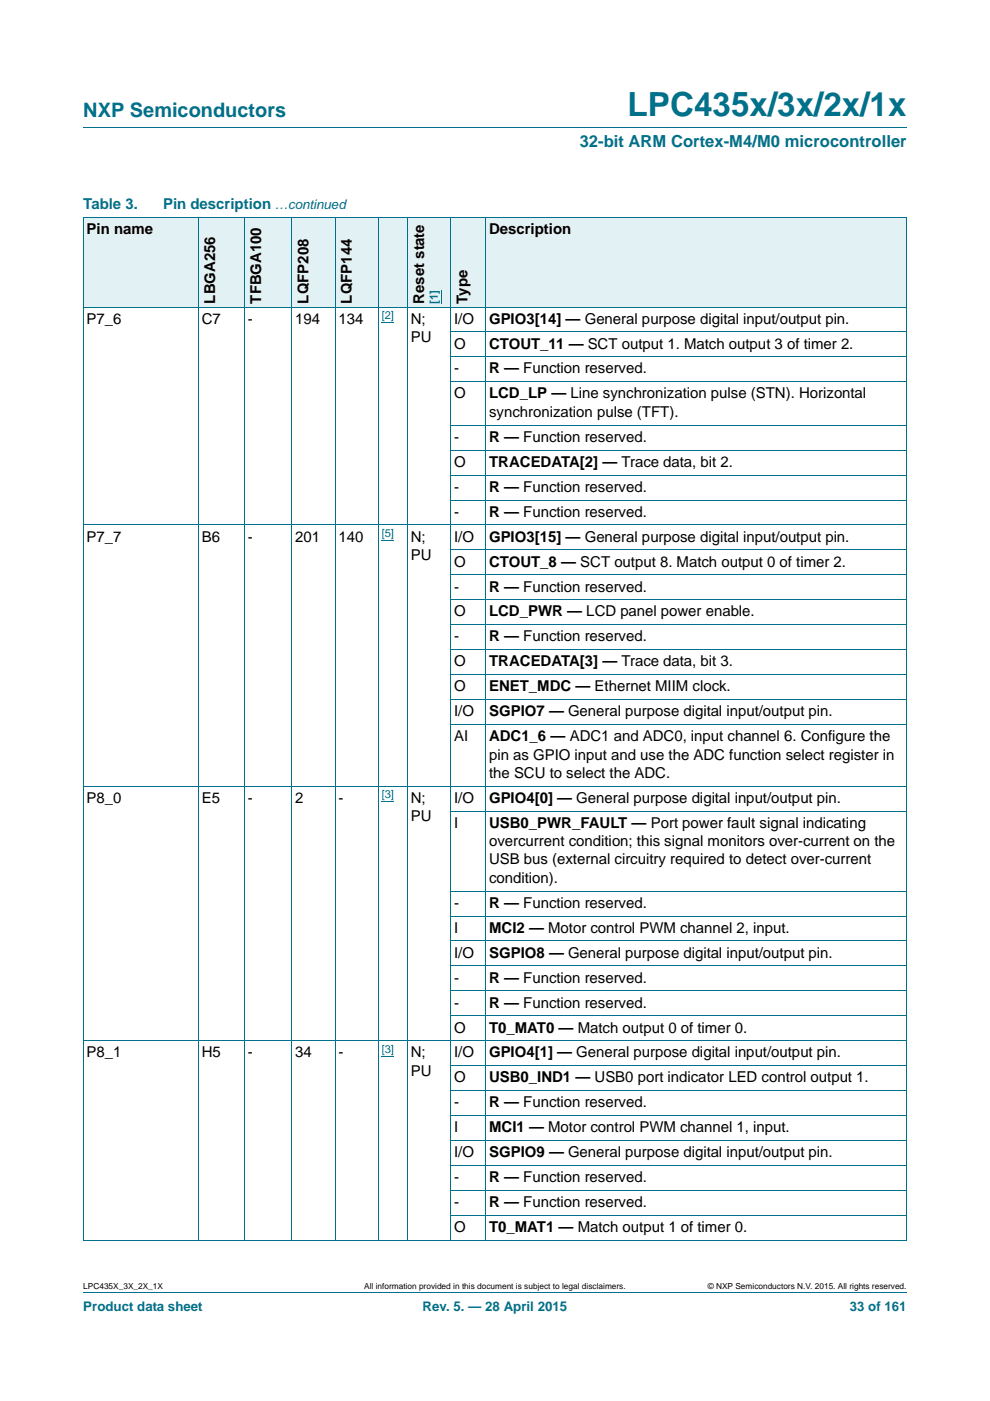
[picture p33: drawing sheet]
<svg xmlns="http://www.w3.org/2000/svg" width="210mm" height="297mm" viewBox="0 0 210 297" stroke-linecap="round" stroke-linejoin="round" font-family="sans-serif">
<defs><g id="words">
<text font-size="7" fill="#00718a" x="133.1" y="24.6">LPC435x/3x/2x/1x</text>
<text font-size="4.2" fill="#00718a" x="17.7" y="24.9">NXP Semiconductors</text>
<text font-size="3.5" fill="#00718a" x="123" y="31.1">32-bit ARM Cortex-M4/M0 microcontroller</text>
<g font-size="3.2" fill="#00718a">
<text x="17.7" y="44.3">Table 3.</text>
<text x="34.6" y="44.3">Pin description</text>
</g>
<g font-size="3.2">
<text x="18.4" y="49.6">Pin name</text>
<text x="103.7" y="49.6">Description</text>
<text x="45.6" y="64.4" transform="rotate(-90 45.6 64.4)">LBGA256</text>
<text x="55.4" y="64.4" transform="rotate(-90 55.4 64.4)">TFBGA100</text>
<text x="65.4" y="64.4" transform="rotate(-90 65.4 64.4)">LQFP208</text>
<text x="74.6" y="64.4" transform="rotate(-90 74.6 64.4)">LQFP144</text>
<text x="90" y="64.4" transform="rotate(-90 90 64.4)">Reset state</text>
<text x="99.1" y="64.4" transform="rotate(-90 99.1 64.4)">Type</text>
<text x="18.4" y="68.6">P7_6</text>
<text x="42.8" y="68.6">C7</text>
<text x="52.5" y="68.6">-</text>
<text x="62.6" y="68.6">194</text>
<text x="71.8" y="68.6">134</text>
<text x="87.1" y="68.6">N;</text>
<text x="96.3" y="68.6">I/O</text>
<text x="103.7" y="68.6">GPIO3[14] — General purpose digital input/output pin.</text>
<text x="87.1" y="72.5">PU</text>
<text x="96.3" y="73.9">O</text>
<text x="103.7" y="73.9">CTOUT_11 — SCT output 1. Match output 3 of timer 2.</text>
<text x="96.3" y="79.2">-</text>
<text x="103.7" y="79.2">R — Function reserved.</text>
<text x="96.3" y="84.5">O</text>
<text x="103.7" y="84.5">LCD_LP — Line synchronization pulse (STN). Horizontal</text>
<text x="103.7" y="88.4">synchronization pulse (TFT).</text>
<text x="96.3" y="93.7">-</text>
<text x="103.7" y="93.7">R — Function reserved.</text>
<text x="96.3" y="99">O</text>
<text x="103.7" y="99">TRACEDATA[2] — Trace data, bit 2.</text>
<text x="96.3" y="104.3">-</text>
<text x="103.7" y="104.3">R — Function reserved.</text>
<text x="96.3" y="109.5">-</text>
<text x="103.7" y="109.5">R — Function reserved.</text>
<text x="18.4" y="114.8">P7_7</text>
<text x="42.8" y="114.8">B6</text>
<text x="52.5" y="114.8">-</text>
<text x="62.6" y="114.8">201</text>
<text x="71.8" y="114.8">140</text>
<text x="87.1" y="114.8">N;</text>
<text x="87.1" y="118.7">PU</text>
<text x="96.3" y="114.8">I/O</text>
<text x="103.7" y="114.8">GPIO3[15] — General purpose digital input/output pin.</text>
<text x="96.3" y="125.4">-</text>
<text x="96.3" y="120.1">O</text>
<text x="103.7" y="120.1">CTOUT_8 — SCT output 8. Match output 0 of timer 2.</text>
<text x="103.7" y="125.4">R — Function reserved.</text>
<text x="96.3" y="130.7">O</text>
<text x="103.7" y="130.7">LCD_PWR — LCD panel power enable.</text>
<text x="96.3" y="136">-</text>
<text x="103.7" y="136">R — Function reserved.</text>
<text x="96.3" y="141.3">O</text>
<text x="103.7" y="141.3">TRACEDATA[3] — Trace data, bit 3.</text>
<text x="96.3" y="146.6">O</text>
<text x="103.7" y="146.6">ENET_MDC — Ethernet MIIM clock.</text>
<text x="96.3" y="151.9">I/O</text>
<text x="103.7" y="151.9">SGPIO7 — General purpose digital input/output pin.</text>
<text x="96.3" y="157.2">AI</text>
<text x="103.7" y="157.2">ADC1_6 — ADC1 and ADC0, input channel 6. Configure the</text>
<text x="103.7" y="161">pin as GPIO input and use the ADC function select register in</text>
<text x="103.7" y="164.9">the SCU to select the ADC.</text>
<text x="18.4" y="170.2">P8_0</text>
<text x="42.8" y="170.2">E5</text>
<text x="52.5" y="170.2">-</text>
<text x="62.6" y="170.2">2</text>
<text x="71.8" y="170.2">-</text>
<text x="87.1" y="170.2">N;</text>
<text x="96.3" y="170.2">I/O</text>
<text x="103.7" y="170.2">GPIO4[0] — General purpose digital input/output pin.</text>
<text x="87.1" y="174.1">PU</text>
<text x="96.3" y="175.5">I</text>
<text x="103.7" y="175.5">USB0_PWR_FAULT — Port power fault signal indicating</text>
<text x="103.7" y="179.4">overcurrent condition; this signal monitors over-current on the</text>
<text x="103.7" y="183.3">USB bus (external circuitry required to detect over-current</text>
<text x="103.7" y="187.2">condition).</text>
<text x="96.3" y="192.5">-</text>
<text x="96.3" y="197.7">I</text>
<text x="103.7" y="192.5">R — Function reserved.</text>
<text x="103.7" y="197.7">MCI2 — Motor control PWM channel 2, input.</text>
<text x="96.3" y="203">I/O</text>
<text x="103.7" y="203">SGPIO8 — General purpose digital input/output pin.</text>
<text x="96.3" y="208.3">-</text>
<text x="103.7" y="208.3">R — Function reserved.</text>
<text x="96.3" y="213.6">-</text>
<text x="103.7" y="213.6">R — Function reserved.</text>
<text x="96.3" y="218.9">O</text>
<text x="103.7" y="218.9">T0_MAT0 — Match output 0 of timer 0.</text>
<text x="18.4" y="224.2">P8_1</text>
<text x="42.8" y="224.2">H5</text>
<text x="52.5" y="224.2">-</text>
<text x="62.6" y="224.2">34</text>
<text x="71.8" y="224.2">-</text>
<text x="87.1" y="224.2">N;</text>
<text x="96.3" y="224.2">I/O</text>
<text x="103.7" y="224.2">GPIO4[1] — General purpose digital input/output pin.</text>
<text x="87.1" y="228.1">PU</text>
<text x="96.3" y="229.5">O</text>
<text x="103.7" y="229.5">USB0_IND1 — USB0 port indicator LED control output 1.</text>
<text x="96.3" y="234.8">-</text>
<text x="103.7" y="234.8">R — Function reserved.</text>
<text x="96.3" y="240.1">I</text>
<text x="96.3" y="245.4">I/O</text>
<text x="103.7" y="240.1">MCI1 — Motor control PWM channel 1, input.</text>
<text x="103.7" y="245.4">SGPIO9 — General purpose digital input/output pin.</text>
<text x="96.3" y="250.7">-</text>
<text x="103.7" y="250.7">R — Function reserved.</text>
<text x="96.3" y="256">-</text>
<text x="103.7" y="256">R — Function reserved.</text>
<text x="96.3" y="261.2">O</text>
<text x="103.7" y="261.2">T0_MAT1 — Match output 1 of timer 0.</text>
</g>
<g font-size="2.8" fill="#00718a">
<text x="58.3" y="44.3">…continued</text>
<text x="17.7" y="277.9">Product data sheet</text>
<text x="89.6" y="277.9">Rev. 5. — 28 April 2015</text>
<text x="180.2" y="277.9">33 of 161</text>
</g>
<g font-size="2.4" fill="#00f">
<text x="92.9" y="64.4" transform="rotate(-90 92.9 64.4)">[1]</text>
<text x="81" y="67.6">[2]</text>
<text x="81" y="113.9">[5]</text>
<text x="81" y="169.3">[3]</text>
<text x="81" y="223.2">[3]</text>
</g>
<g font-size="1.8">
<text x="17.7" y="273.3">LPC435X_3X_2X_1X</text>
<text x="77.2" y="273.3">All information provided in this document is subject to legal disclaimers.</text>
<text x="150.1" y="273.3">© NXP Semiconductors N.V. 2015. All rights reserved.</text>
</g>
</g></defs>
<path d="M17.7 27h174.6M17.7 273.9h174.6" fill="none" stroke="#00718a" stroke-width=".21"/>
<path d="M81 68.4h2.6M81 114.6h2.6M81 170h2.6M81 223.9h2.6" fill="none" stroke="#00f" stroke-width=".21"/>
<g fill="#e2f1f4">
<path d="M17.7 46h24.4v19.1h-24.4z"/>
<path d="M42.1 46h9.8v19.1h-9.8z"/>
<path d="M51.9 46h10v19.1h-10z"/>
<path d="M61.9 46h9.2v19.1h-9.2z"/>
<path d="M71.1 46h9.2v19.1h-9.2z"/>
<path d="M80.3 46h15.3v19.1h-15.3z"/>
</g>
<path d="M93.6 61.5v2.9" fill="none" stroke="#00f" stroke-width=".21"/>
<g fill="#e2f1f4">
<path d="M95.6 46h7.4v19.1h-7.4z"/>
<path d="M103 46h89.3v19.1h-89.3z"/>
</g>
<g fill="none" stroke="#00718a" stroke-width=".21">
<path d="M17.6 46h174.7M17.7 46.1v216.9M42.1 46v217M51.9 46v217M61.9 46v217M71.1 46v217M80.3 46v217M86.4 46v217M95.6 46v217M103 46v217M192.3 46.1v216.9M17.6 65.1h174.7"/>
<path d="M95.6 70.4h96.7M95.6 75.7h96.7M95.6 81h96.7M95.6 90.1h96.7M95.6 95.4h96.7M17.6 111.3h174.7M95.6 100.7h96.7M95.6 106h96.7M95.6 116.6h96.7M95.6 121.9h96.7M95.6 127.2h96.7M95.6 132.5h96.7"/>
<path d="M95.6 137.8h96.7M95.6 143.1h96.7M95.6 148.3h96.7M95.6 153.6h96.7M17.6 166.7h174.7M95.6 172h96.7M95.6 188.9h96.7M95.6 194.2h96.7M95.6 199.5h96.7M95.6 204.8h96.7M95.6 210.1h96.7M95.6 215.4h96.7"/>
<path d="M17.6 220.7h174.7M95.6 226h96.7M95.6 231.3h96.7M95.6 236.5h96.7M95.6 241.8h96.7M95.6 247.1h96.7M95.6 252.4h96.7M95.6 257.7h96.7M17.6 263h174.7"/>
</g>
<use href="#words"/>
</svg>
